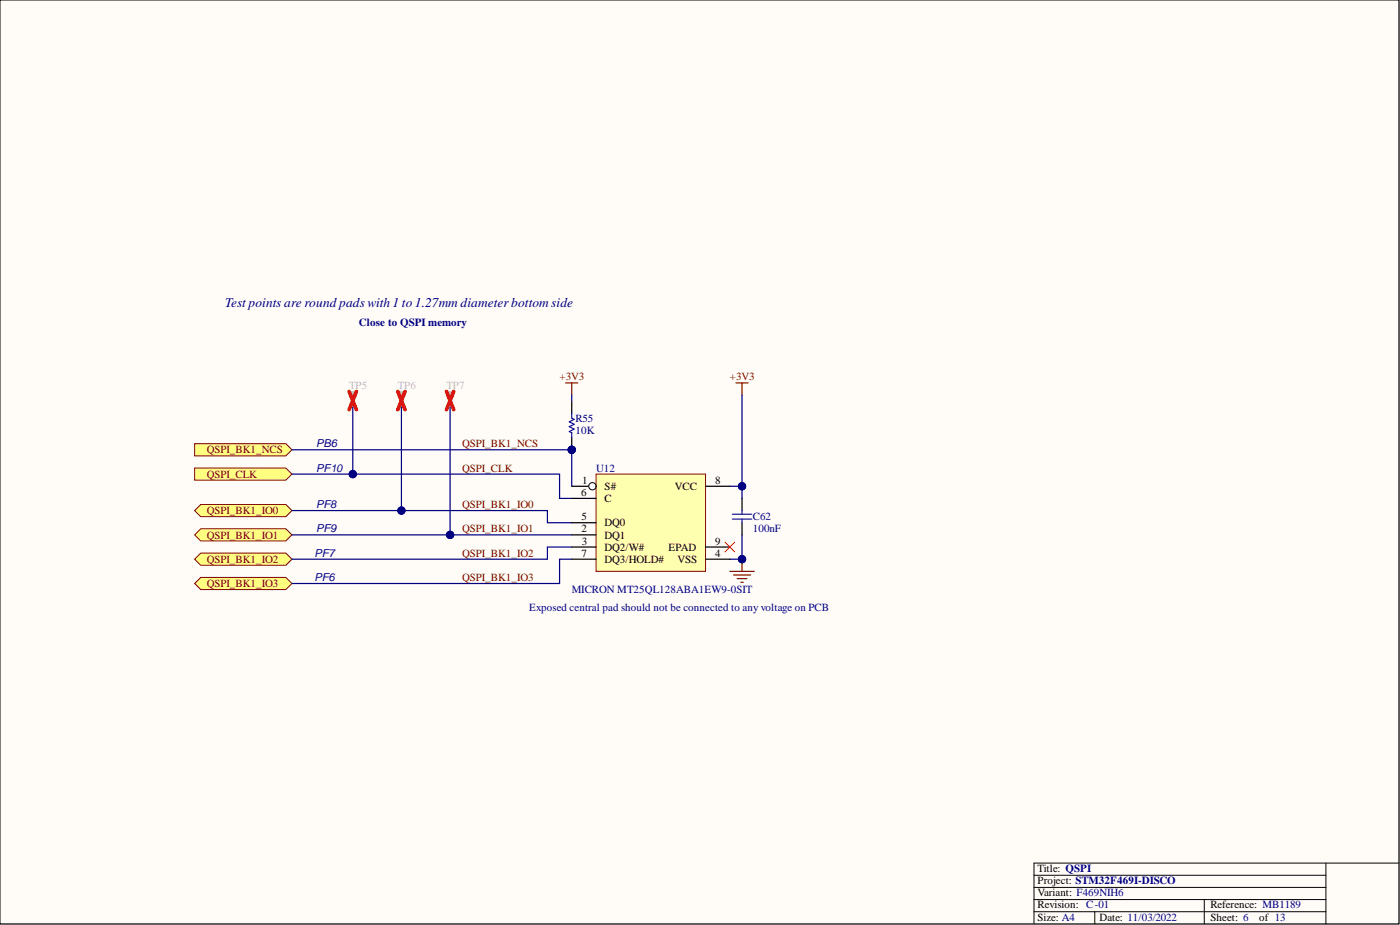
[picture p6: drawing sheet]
<svg xmlns="http://www.w3.org/2000/svg" width="292mm" height="193mm" viewBox="0 0 292 193" stroke-linecap="round" stroke-linejoin="round" font-family="sans-serif">
<defs><g id="words">
<text font-size="2.8" fill="#000080" x="47" y="64.1">Test points are roundpads with 1 to 1.27mm diameterbottom side</text>
<g font-size="2.3" fill="#000080">
<text x="74.9" y="68">Close to QSPI memory</text>
<text x="120" y="88">R55</text>
<text x="120" y="90.5">10K</text>
<text x="124.4" y="98.4">U12</text>
<text x="157.1" y="108.5">C62</text>
<text x="157.1" y="111.1">100nF</text>
<text x="119.3" y="123.8">MICRON MT25QL128ABA1EW9-0SIT</text>
<text x="110.4" y="127.6">Exposed central pad should not be connected to any voltage on PCB</text>
</g>
<g font-size="2.3" fill="#bfbebc">
<text x="72.8" y="81.2">TP5</text>
<text x="83" y="81.2">TP6</text>
<text x="93.1" y="81.2">TP7</text>
</g>
<g font-size="2.3" fill="#800000">
<text x="116.7" y="79.4">+3V3</text>
<text x="152.3" y="79.4">+3V3</text>
<text x="43.1" y="94.6">QSPI_BK1_NCS</text>
<text x="96.4" y="93.3">QSPI_BK1_NCS</text>
<text x="43.1" y="99.7">QSPI_CLK</text>
<text x="96.4" y="98.4">QSPI_CLK</text>
<text x="43.1" y="107.3">QSPI_BK1_IO0</text>
<text x="96.4" y="106">QSPI_BK1_IO0</text>
<text x="43.1" y="112.3">QSPI_BK1_IO1</text>
<text x="96.4" y="111.1">QSPI_BK1_IO1</text>
<text x="43.1" y="117.4">QSPI_BK1_IO2</text>
<text x="96.4" y="116.1">QSPI_BK1_IO2</text>
<text x="43.1" y="122.5">QSPI_BK1_IO3</text>
<text x="96.4" y="121.2">QSPI_BK1_IO3</text>
</g>
<g font-size="2.3" fill="#0c0087">
<text x="66" y="93.3">PB6</text>
<text x="66" y="98.4">PF10</text>
<text x="66" y="106">PF8</text>
<text x="66" y="111.1">PF9</text>
<text x="65.7" y="116.1">PF7</text>
<text x="65.7" y="121.2">PF6</text>
</g>
<g font-size="2.3">
<text x="121.5" y="100.9">1</text>
<text x="149.2" y="100.9">8</text>
<text x="121.2" y="103.5">6</text>
<text x="126.1" y="102.2">S#</text>
<text x="126.1" y="104.7">C</text>
<text x="140.8" y="102.2">VCC</text>
<text x="121.3" y="108.5">5</text>
<text x="121.3" y="111.1">2</text>
<text x="121.4" y="113.6">3</text>
<text x="126.1" y="109.8">DQ0</text>
<text x="126.1" y="112.3">DQ1</text>
<text x="149.2" y="113.6">9</text>
<text x="121.3" y="116.1">7</text>
<text x="126.1" y="114.9">DQ2/W#</text>
<text x="126.1" y="117.4">DQ3/HOLD#</text>
<text x="139.5" y="114.9">EPAD</text>
<text x="141.4" y="117.4">VSS</text>
<text x="149.2" y="116.1">4</text>
<text x="216.5" y="181.8">Title: QSPI</text>
<text x="216.5" y="184.4">Project: STM32F469I-DISCO</text>
<text x="216.5" y="189.4">Revision: C-01</text>
<text x="216.5" y="186.9">Variant: F469NIH6</text>
<text x="252.5" y="189.4">Reference: MB1189</text>
<text x="216.5" y="192.2">Size: A4</text>
<text x="229.4" y="192.2">Date: 11/03/2022</text>
<text x="252.5" y="192.2">Sheet: 6</text>
<text x="262.7" y="192.2">of 13</text>
</g>
</g></defs>
<path d="M0 0h291.9v192.7h-291.9z" fill-rule="evenodd" fill="#fffcf8"/>
<path d="M0 0h291.9v192.7h-291.9z" fill="none" stroke="#000" stroke-width=".21"/>
<path d="M0 0h291.9v192.7h-291.9z" fill-rule="evenodd" fill="#fffcf8"/>
<path d="M0 0h291.9v192.7h-291.9zM215.7 182.6h60.9M215.7 185.1h60.9M215.7 190.2h60.9M215.7 187.7h60.9M228.4 190.2v2.5M251.3 187.7v5M276.6 180.1v12.6M291.9 180.1h-76.2v12.6" fill="none" stroke="#000" stroke-width=".21"/>
<path d="M40.6 106.5l1.3-1.3h17.7l1.3 1.3-1.3 1.3h-17.7z" fill-rule="evenodd" fill="#ffff80"/>
<path d="M40.6 106.5l1.3-1.3h17.7l1.3 1.3-1.3 1.3h-17.7z" fill="none" stroke="#800000" stroke-width=".21"/>
<path d="M40.6 116.7l1.3-1.3h17.7l1.3 1.3-1.3 1.2h-17.7z" fill-rule="evenodd" fill="#ffff80"/>
<path d="M40.6 116.7l1.3-1.3h17.7l1.3 1.3-1.3 1.2h-17.7z" fill="none" stroke="#800000" stroke-width=".21"/>
<path d="M40.6 111.6l1.3-1.3h17.7l1.3 1.3-1.3 1.3h-17.7z" fill-rule="evenodd" fill="#ffff80"/>
<path d="M40.6 111.6l1.3-1.3h17.7l1.3 1.3-1.3 1.3h-17.7z" fill="none" stroke="#800000" stroke-width=".21"/>
<path d="M40.6 121.7l1.3-1.2h17.7l1.3 1.2-1.3 1.3h-17.7z" fill-rule="evenodd" fill="#ffff80"/>
<path d="M40.6 121.7l1.3-1.2h17.7l1.3 1.2-1.3 1.3h-17.7z" fill="none" stroke="#800000" stroke-width=".21"/>
<path d="M153.6 79.9h2.5M154.8 79.9v2.5" fill="none" stroke="#800000" stroke-width=".25"/>
<path d="M40.6 97.6h19l1.3 1.3-1.3 1.3h-19z" fill-rule="evenodd" fill="#ffff80"/>
<path d="M40.6 97.6h19l1.3 1.3-1.3 1.3h-19z" fill="none" stroke="#800000" stroke-width=".21"/>
<path d="M40.6 92.6h19l1.3 1.2-1.3 1.3h-19z" fill-rule="evenodd" fill="#ffff80"/>
<path d="M40.6 92.6h19l1.3 1.2-1.3 1.3h-19z" fill="none" stroke="#800000" stroke-width=".21"/>
<circle cx="119.3" cy="93.8" r=".76" fill="#000080"/>
<circle cx="119.3" cy="93.8" r=".76" fill="none" stroke="#000080" stroke-width=".21"/>
<path d="M119.3 83.7v2.5M119.3 91.3v2.5" fill="none" stroke="#000" stroke-width=".25"/>
<circle cx="119.3" cy="93.8" r=".76" fill="#000080"/>
<circle cx="119.3" cy="93.8" r=".76" fill="none" stroke="#000080" stroke-width=".21"/>
<path d="M119.3 86.2v1l.5 .3-1 .5 1 .5-1 .5 1 .5-1 .5 .5 .3v1" fill="none" stroke="#00f" stroke-width=".25"/>
<path d="M152.3 119.2h5.1M153 120h3.6M154.8 116.7v2.5M153.8 120.7h2M154.6 121.5h.5" fill="none" stroke="#800000" stroke-width=".25"/>
<circle cx="154.8" cy="116.7" r=".76" fill="#000080"/>
<circle cx="154.8" cy="116.7" r=".76" fill="none" stroke="#000080" stroke-width=".21"/>
<path d="M154.8 111.6v5.1h-2.5" fill="none" stroke="#000080" stroke-width=".25"/>
<circle cx="154.8" cy="116.7" r=".76" fill="#000080"/>
<circle cx="154.8" cy="116.7" r=".76" fill="none" stroke="#000080" stroke-width=".21"/>
<path d="M152.3 101.4h2.5" fill="none" stroke="#000080" stroke-width=".25"/>
<circle cx="154.8" cy="101.4" r=".76" fill="#000080"/>
<circle cx="154.8" cy="101.4" r=".76" fill="none" stroke="#000080" stroke-width=".21"/>
<path d="M154.8 82.4v21.6" fill="none" stroke="#000080" stroke-width=".25"/>
<circle cx="154.8" cy="101.4" r=".76" fill="#000080"/>
<circle cx="154.8" cy="101.4" r=".76" fill="none" stroke="#000080" stroke-width=".21"/>
<path d="M60.9 93.8h58.4v7.6" fill="none" stroke="#000080" stroke-width=".25"/>
<circle cx="119.3" cy="93.8" r=".76" fill="#000080"/>
<circle cx="119.3" cy="93.8" r=".76" fill="none" stroke="#000080" stroke-width=".21"/>
<path d="M60.9 106.5h53.3v2.5h5.1" fill="none" stroke="#000080" stroke-width=".25"/>
<circle cx="83.8" cy="106.5" r=".76" fill="#000080"/>
<circle cx="83.8" cy="106.5" r=".76" fill="none" stroke="#000080" stroke-width=".21"/>
<path d="M60.9 111.6h58.4" fill="none" stroke="#000080" stroke-width=".25"/>
<circle cx="93.9" cy="111.6" r=".76" fill="#000080"/>
<circle cx="93.9" cy="111.6" r=".76" fill="none" stroke="#000080" stroke-width=".21"/>
<path d="M60.9 98.9h55.8v5.1h2.6M119.3 114.1h-5.1v2.6h-53.3M119.3 116.7h-2.6v5h-55.8" fill="none" stroke="#000080" stroke-width=".25"/>
<circle cx="73.6" cy="98.9" r=".76" fill="#000080"/>
<circle cx="73.6" cy="98.9" r=".76" fill="none" stroke="#000080" stroke-width=".21"/>
<path d="M118 79.9h2.6M119.3 79.9v2.5" fill="none" stroke="#800000" stroke-width=".25"/>
<path d="M119.3 82.4v1.3" fill="none" stroke="#000080" stroke-width=".25"/>
<path d="M154.8 104v2.5M154.8 109v2.6" fill="none" stroke="#000" stroke-width=".25"/>
<path d="M152.8 108.3h4M152.8 107.3h4M154.8 106.5v.8M154.8 108.3v.7" fill="none" stroke="#00f" stroke-width=".25"/>
<circle cx="83.8" cy="82.4" r=".76" fill="#bfbebc"/>
<circle cx="83.8" cy="82.4" r=".76" fill="none" stroke="#bfbebc" stroke-width=".21"/>
<path d="M83.8 82.4v2.6" fill="none" stroke="#bfbebc" stroke-width=".25"/>
<path d="M83 81.7l1.5 3.8M84.5 81.7l-1.5 3.8" fill="none" stroke="#f00" stroke-width=".76"/>
<circle cx="73.6" cy="82.4" r=".76" fill="#bfbebc"/>
<circle cx="73.6" cy="82.4" r=".76" fill="none" stroke="#bfbebc" stroke-width=".21"/>
<path d="M73.6 82.4v2.6" fill="none" stroke="#bfbebc" stroke-width=".25"/>
<path d="M72.8 81.7l1.6 3.8M74.4 81.7l-1.6 3.8" fill="none" stroke="#f00" stroke-width=".76"/>
<circle cx="93.9" cy="82.4" r=".76" fill="#bfbebc"/>
<circle cx="93.9" cy="82.4" r=".76" fill="none" stroke="#bfbebc" stroke-width=".21"/>
<path d="M93.9 82.4v2.6" fill="none" stroke="#bfbebc" stroke-width=".25"/>
<path d="M93.1 81.7l1.6 3.8M94.7 81.7l-1.6 3.8" fill="none" stroke="#f00" stroke-width=".76"/>
<path d="M73.6 85v13.9" fill="none" stroke="#000080" stroke-width=".25"/>
<circle cx="73.6" cy="98.9" r=".76" fill="#000080"/>
<circle cx="73.6" cy="98.9" r=".76" fill="none" stroke="#000080" stroke-width=".21"/>
<path d="M83.8 85v21.5" fill="none" stroke="#000080" stroke-width=".25"/>
<circle cx="83.8" cy="106.5" r=".76" fill="#000080"/>
<circle cx="83.8" cy="106.5" r=".76" fill="none" stroke="#000080" stroke-width=".21"/>
<path d="M93.9 85v26.6" fill="none" stroke="#000080" stroke-width=".25"/>
<circle cx="93.9" cy="111.6" r=".76" fill="#000080"/>
<circle cx="93.9" cy="111.6" r=".76" fill="none" stroke="#000080" stroke-width=".21"/>
<path d="M124.4 98.9h22.8v20.3h-22.8z" fill-rule="evenodd" fill="#ffffb0"/>
<path d="M124.4 98.9h22.8v20.3h-22.8z" fill="none" stroke="#800000" stroke-width=".21"/>
<path d="M119.3 101.4h5.1M147.2 101.4h5.1M147.2 116.7h5.1" fill="none" stroke="#000" stroke-width=".25"/>
<circle cx="123.6" cy="101.4" r=".76" fill="#f8fcff"/>
<circle cx="123.6" cy="101.4" r=".76" fill="none" stroke="#000" stroke-width=".21"/>
<path d="M119.3 104h5.1M119.3 109h5.1M119.3 111.6h5.1M119.3 114.1h5.1M119.3 116.7h5.1M147.2 114.1h5.1" fill="none" stroke="#000" stroke-width=".25"/>
<path d="M151.3 113.1l2 2M153.3 113.1l-2 2" fill="none" stroke="#f00" stroke-width=".21"/>
<use href="#words"/>
</svg>
